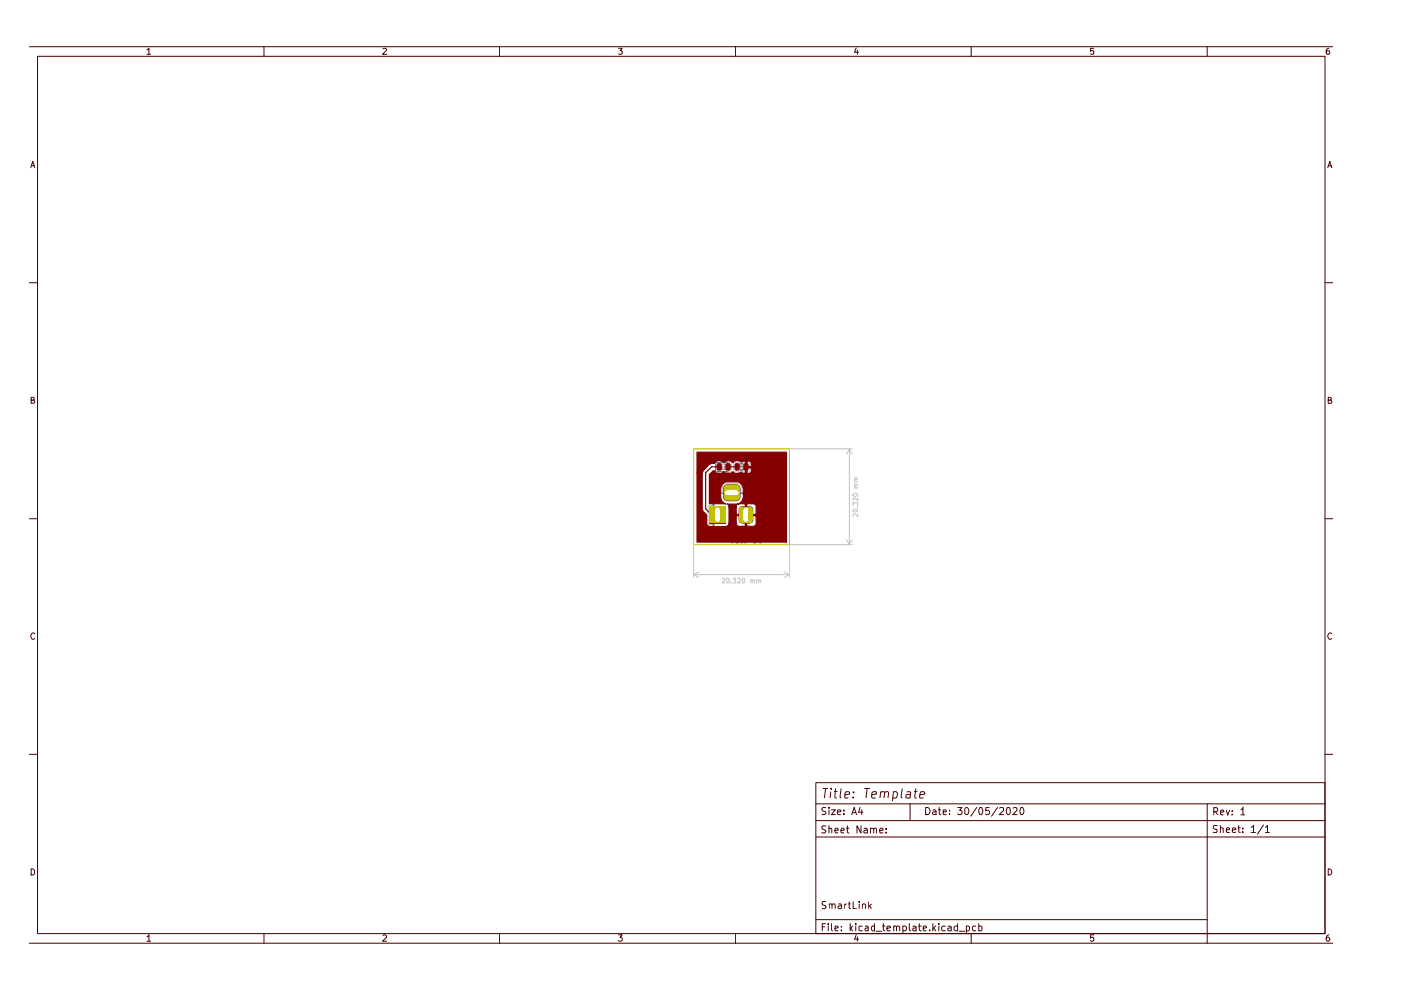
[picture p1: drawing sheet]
<svg xmlns="http://www.w3.org/2000/svg" width="297mm" height="210mm" viewBox="0 0 297 210" stroke-linecap="round" stroke-linejoin="round" font-family="sans-serif">
<g fill="none" stroke="#480000" stroke-width=".21">
<path d="M6.3 9.9h276.3M8 11.9h272.9v186.1h-272.9zM31.2 10.6l.4-.4v1.3M31.2 11.5h.7M56 9.9v2M81.2 10.3l.5-.1 .3 .4-.9 .9h.9M105.9 9.9v2M131.1 10.2h.8l-.4 .6h.4v.6h-.8M156 9.9v2M181.5 10.2l-.3 .9h.8M181.8 10.7v.8M205.9 9.9v2"/>
<path d="M231.9 10.2h-.7v.6h.7v.6h-.7M255.9 9.9v2M281.8 10.2l-.5 .1v.2v.9a.42 .42 0 0 0 .6-.1 .42 .42 0 0 0-.1-.5h-.5l-.1 .2M6.5 35.6l.4-1.4 .5 1.4M6.6 35.1h.7M281.5 35.6l.4-1.4 .5 1.4M281.6 35.1h.7M6.3 59.9h1.7M280.9 59.9h1.7M6.6 84.8h.6v-.5l-.6-.1v1.3h.5l.3-.4-.4-.3M281.6 84.8h.6v-.5l-.6-.1v1.3h.5l.3-.4-.4-.3M6.3 110h1.7"/>
<path d="M280.9 110h1.7M7.4 134.4a.57 .57 0 0 0-.8 0 .57 .57 0 0 0 0 .8l.3 .4 .5-.2M282.4 134.4a.57 .57 0 0 0-.8 0 .57 .57 0 0 0 0 .8l.3 .4 .5-.2M6.3 159.9h1.7M280.9 159.9h1.7M173 165.9h107.9v32.1h-107.9zM173 177.5h107.9M173 170.4h107.9M173 174h107.9M174.5 167.2h1.1M175 167.2l-.2 2M175.1 171.3l-.6-.1-.3 .3 .3 .5 .5 .1 .1 .4-.3 .2-.6-.1"/>
<path d="M175.1 175.2h-.8v.6l.7 .2 .1 .4-.3 .2-.6-.1M175.8 171.2v.2M175.8 175.8l.1-.2 .4 .1 .1 .9M175.8 171.7v1M175.8 175.1v1.5M176.1 167.9l-.1 1.3M176.2 167.2v.1M176.3 171.7h.8l-.8 1h.8M176.8 167.9h.8M177 176.1l.7-.1-.2-.4-.4 .1-.1 .7 .2 .2 .4-.1M177.2 167.2l-.2 1.7 .1 .2 .3 .1M177.5 172.2l.8-.2-.1-.2-.4-.1-.3 .3v.6l.3 .1 .4-.1"/>
<path d="M178.3 176.1l.7-.1-.2-.4-.4 .1-.1 .7 .2 .2 .4-.1M178.4 167.2l-.3 1.7 .3 .3M178.9 172.6v.1M178.9 171.8v.2M179.1 168.5l1-.1-.1-.5a.6 .6 0 0 0-.8 .2l-.1 1h.8M179.4 175.6h.6M179.7 175.1v1.3l.3 .2M180.6 172.7l.5-1.5 .5 1.5M180.8 172.3h.6M180.9 169v.2M181 167.9v.2M182.4 171.2l-.4 1h1"/>
<path d="M182.5 175.1v1.5l-.8-1.5v1.5M182.7 171.7v1M183.2 175.7h.6l.1 .9M183.3 167.2h1.1M183.9 167.2l-.3 2M183.9 176h-.5l-.3 .3 .3 .3 .5-.1M184.6 175.8l.1-.1a.36 .36 0 0 1 .6 .2v.7M184.6 175.6v1M184.9 168.5l.9-.1v-.5h-.6l-.3 .2v1h.7M185.3 175.9l.1-.3 .4 .1v.9M186.5 176.1l.7-.1v-.3l-.5-.1-.2 .3v.5l.2 .2 .5-.1M186.7 168l.3-.1h.5l-.1 1.3"/>
<path d="M186.7 167.9l-.1 1.3M187.6 168.1a.47 .47 0 0 1 .4-.3 .47 .47 0 0 1 .4 .3l-.1 1.1M187.9 176.4v.2M187.9 175.7v.2M189.4 167.9a.64 .64 0 0 1 .8 .1l-.1 1-.3 .2-.5-.1M189.4 167.9l-.2 2M191.3 167.2l-.2 1.7 .2 .3M192.2 167.9h.8l-.1 1.3M193 170.4v3.6M193.1 168.4l-.9 .1-.1 .2v.4h.9M193.8 167.9h.7M194.2 167.2l-.3 1.7 .1 .2 .4 .1"/>
<path d="M195 168.5l1-.1v-.5h-.8l-.3 1 .3 .3 .6-.1M196.3 171.2a.78 .78 0 0 1 .9 .8 .78 .78 0 0 1-.9 .7zM197.8 171.8h.6l.1 .9M198.5 172l-.5 .1-.3 .3 .3 .3 .5-.1M199 171.7h.5M199.1 171.2v1.4l.4 .1M200 172.2l.7-.2-.1-.2h-.6v.8h.6M201.3 172.6v.1M201.3 171.8v.2M203 171.2h1l-.5 .6 .5 .2v.5l-.4 .2h-.4l-.2-.1M204.6 171.4l.3-.2a.82 .82 0 0 1 .5 .8 .82 .82 0 0 1-.5 .7l-.3-.2zM207.1 171.2l-1.3 1.9"/>
<path d="M207.7 171.3l.2-.1a.89 .89 0 0 1 .3 1.4l-.2 .1a.78 .78 0 0 1-.6-.6 .78 .78 0 0 1 .3-.7zM209.7 171.2h-.7v.8l.1-.2h.4l.3 .2v.5l-.3 .2h-.4l-.1-.1M211.5 171.2l-1.3 1.9M211.9 171.4l.3-.2 .5 .1 .1 .6-1 .8h1M213.7 171.2a.89 .89 0 0 1 .3 1.4l-.1 .1a.88 .88 0 0 1-.2-1.5zM214.8 171.4l.6-.2 .2 .4-.9 1.1h.9M216.4 171.3l.2-.1a.82 .82 0 0 1 .5 .8 .82 .82 0 0 1-.5 .7 1.1 1.1 0 0 1-.2-1.4zM255.9 170.4v29.6M257.3 172.1h.6a.47 .47 0 0 0 .3-.4 .47 .47 0 0 0-.3-.5h-.6v1.6M257.7 172.1l.5 .7M258.1 175.1l-.6-.1-.3 .4a.63 .63 0 0 0 .8 .5v.5h-.8M258.7 175.7l.2-.2 .4 .1v.9"/>
<path d="M258.7 175v1.5M258.8 172.3l.7-.2-.2-.4-.4 .1-.1 .8 .2 .2 .4-.1M260 171.7l.3 1.1 .4-1.1M260 176l.7-.1v-.3l-.4-.1-.3 .3 .1 .6h.6M261.2 172.6v.2M261.2 171.8v.2M261.3 176l.7-.1v-.3l-.5-.1-.2 .3 .1 .6h.6M262.5 175.5h.5M262.6 175v1.3l.4 .2M263 171.7h.2l.3-.5v1.6M263 172.8h.9M263.5 176.4v.1"/>
<path d="M263.5 175.6v.2M265.3 175.4l.5-.4v1.5M265.3 176.5h.9M267.9 174.9l-1.3 2M268.3 175.4l.4-.4v1.5M268.3 176.5h.9M6.3 200h276.3M6.6 184.2a.71 .71 0 0 1 .7 .5 .71 .71 0 0 1-.2 .8h-.5zM31.2 198.6l.4-.4v1.4M31.2 199.6h.7M56 198v2M81.2 198.4l.2-.2h.3l.3 .4-.9 1h.9"/>
<path d="M105.9 198v2M131.1 198.2h.8l-.4 .5 .4 .2v.5l-.2 .2h-.4l-.2-.2M156 198v2M173 195h82.9M174.3 196.5h.5M175 195.8h-.7v1.6M175.1 191.2h-.7v.6l.6 .3 .1 .3-.2 .3-.6-.1M175.6 195.8v.2M175.6 196.3v1.1M175.8 191.8l.2-.2 .3 .1 .1 1M175.8 191.6v1.1M176.3 195.8v1.3l.2 .3"/>
<path d="M176.4 191.9a.35 .35 0 0 1 .3-.3 .35 .35 0 0 1 .4 .3v.8M177 196.8l.7-.1-.2-.4h-.3l-.2 .2v.6l.2 .3 .4-.1M177.8 191.7h.6v1M178.4 197.2v.2M178.4 196.4v.1M178.4 192.1h-.5l-.2 .2 .2 .4 .5-.1M179.1 191.6v1.1M179.5 191.6l-.4 .4M179.9 191.6h.5M180 191.1v1.4l.4 .2M180.3 195.8v1.6M180.3 196.8l.5 .6"/>
<path d="M180.8 196.3l-.5 .6M180.9 191.1v1.6h.8M181.4 195.8v.2M181.4 196.3v1.1M181.5 198.2l-.3 .9h.8M181.8 198.6v1M182.2 191.1v.2M182.2 191.6v1.1M182.8 196.4l-.4-.1-.3 .2v.7l.3 .2 .4-.1M182.8 191.8l.1-.1a.36 .36 0 0 1 .6 .2v.8M182.8 191.6v1.1M183.5 196.4l.4-.1 .2 .2v.9"/>
<path d="M184.1 196.7l-.7 .2 .2 .5 .5-.1M184.2 191.1v1.6M184.4 192.1l.4 .6M184.8 191.6l-.6 .6M185.4 196.4l-.4-.1-.3 .3v.4l.3 .4 .4-.1M185.4 195.8v1.6M185.8 197.4h1.1M187.1 196.3h.5M187.3 195.8v1.3l.3 .3M188 196.8l.8-.1-.1-.3-.4-.1-.3 .2 .1 .8h.6M189.5 196.5l.2-.2 .4 .2v.9M189.5 196.3v1.1"/>
<path d="M190.1 196.5l.2-.2 .5 .2v.9M191.4 196.4a.52 .52 0 0 1 .8 .2l-.2 .7h-.6M191.4 196.3v1.6M192.8 195.8v1.3l.2 .3M193.5 196.4l.5-.1 .2 .2v.9M194.2 196.7l-.7 .1v.5h.7M194.7 196.3h.6M194.9 195.8v1.3l.4 .3M195.7 196.8l.7-.1-.1-.4h-.4l-.2 .2v.6l.2 .3 .4-.1M197.1 197.2v.2M197.8 195.8v1.6M198 196.8l.4 .6"/>
<path d="M198.4 196.3l-.6 .6M199.1 195.8v.2M199.1 196.3v1.1M200.4 196.4a.52 .52 0 0 0-.8 .2l.2 .7h.6M201 196.4l.4-.1 .3 .2v.9M201.7 196.7l-.8 .2 .3 .5 .5-.1M203 196.4a.52 .52 0 0 0-.7 .2l.1 .7h.6M203 195.8v1.6M203.4 197.4h1.2M204.9 196.4l.4-.1 .3 .3v.4l-.3 .4-.4-.1M204.9 196.3v1.6M205.9 198v2"/>
<path d="M206.8 196.4l-.4-.1-.2 .3v.4l.2 .4 .4-.1M207.5 196.4l.4-.1 .3 .2v.7l-.3 .2-.4-.1M207.5 195.8v1.6M231.9 198.2h-.7v.7l.2-.2 .5 .2-.1 .6-.4 .1-.2-.2M281.6 184.2a.71 .71 0 0 1 .7 .5 .71 .71 0 0 1-.2 .8h-.5zM281.8 198.2l-.5 .2a.92 .92 0 0 0 .1 1.2h.3l.2-.3v-.3l-.2-.3h-.3l-.2 .3"/>
</g>
<g fill="#848400">
<path d="M153.8 102.8l2.6-.1 .4 .3 .2 .4v2.1l-.4 .6-.3 .2h-2.3l-.4-.3-.3-.5v-2.1z"/>
<path d="M156.7 107.7l.4-.3h2.1l.4 .3 .1 2.8-.2 .2-.5 .3h-1.7l-.5-.3-.2-.2z"/>
<path d="M150.4 107.4h3.5v3.6h-3.5z"/>
</g>
<path d="M147.1 95.2h20.3v20.3h-20.3z" fill="none" stroke="#c2c200" stroke-width=".21"/>
<g fill="none" stroke="#c2c2c2" stroke-width=".21">
<path d="M151.7 98h3.4v2h-3.4zM155.5 98h3.4v2h-3.4zM167.4 95.2h13.3M180.1 95.2v20.3M180.1 95.2l.6 1.2M180.1 95.2l-.6 1.2M147.1 115.5v6.9M151.1 104.4h2.1v-2h3.9v2h9v9.5h-15v-2.7h-1v-4h1zM179.5 114.4l.6 1.1M180.7 115.5h-13.3v6.9M180.7 114.4l-.6 1.1M180.8 107.2v-.7l.4 .3 .2-.3 .4 .1v.6"/>
<path d="M180.8 104.8l.2-.2h.6l.3 .4-.7 .2-.4-.1zM180.9 108a.68 .68 0 0 1 1 .3 .54 .54 0 0 1-.6 .3 .54 .54 0 0 1-.5-.5zM181.2 103.5h.7M181.2 102.1h.7M181.8 107.5h.1M181.9 108.9v.7l-.8-.7-.3 .2 .1 .4M181.9 105.6v.6l-.8-.6-.3 .1 .1 .5M181.9 103h-.7l.1 .5M181.9 102.6h-.7v.4h.2M181.9 101.7l-.7 .1 .1 .3M181.9 101.3h-.7v.3l.2 .1M147.1 121.8h20.3"/>
<path d="M147.1 121.8l1.1 .6M148.2 121.2l-1.1 .6M153.1 122.7l.4-.1 .2 .2-.6 .8h.6M154.1 122.7l.2-.1 .3 .2v.6l-.3 .2a.58 .58 0 0 1-.2-.9zM155 123.5v.1M155.4 122.6h.6l-.3 .4h.3v.4l-.1 .2-.5-.1M156.4 122.7h.6v.3l-.6 .6h.6M157.4 122.8l.2-.2 .3 .2v.6l-.2 .2-.3-.2zM159.2 123l.2-.1 .2 .2v.5M159.2 122.9v.7M159.6 123.1l.1-.2 .3 .2v.5M160.4 123h.5v.6"/>
<path d="M160.4 122.9v.7M160.9 123.1l.1-.2 .3 .1v.6M166.3 121.2l1.1 .6M167.4 121.8l-1.1 .6"/>
</g>
<g fill="none" stroke="#848484" stroke-width=".21">
<path d="M152.4 98.7l.3-.3h1.7v1.2h-2zM153.1 98.8v.5h.3M153.5 98.9l.1-.1v.5M153.5 99.3h.3M156.2 98.4h2v1.2h-2zM156.9 99h.3v-.2h-.3v.5M157 99l.2 .3M157.4 98.9l.1-.1v.5M157.4 99.3h.3M152.1 113.6h13.8v-9h-14.5v8.3l.7 .8M152.3 100.1v1h.4M153.1 100.6h.3"/>
<path d="M153.6 100.1h-.5v1h.5M154 100.1a.59 .59 0 0 1 .6 .3 .59 .59 0 0 1-.2 .7h-.4zM154.9 111.6v.7l-.2 .2h-.3M155.3 111.8l.2-.2v.9M155.3 112.5h.5M155.6 114.1v.7l-.4 .3M156 114.5h.5v.6M156.5 114.7l-.5 .1 .1 .3h.4M156.5 100.4l.2-.3v1M156.5 101.1h.6M157.4 114.5h-.3l-.2 .1v.3l.2 .2h.3M157.5 100.1v1"/>
<path d="M157.6 100.5l.4 .6M157.8 114.1v1M157.9 114.7l.3 .4M158 100.1l-.5 .6M158.2 114.5l-.4 .3M158.7 114.7h.7M159.9 114.1h.4a.58 .58 0 0 1 .1 .7 .58 .58 0 0 1-.5 .3zM161.5 114.2l-.5-.1-.1 .3v.5l.2 .2 .4-.1M162.4 104.6v9"/>
</g>
<g fill="#840000">
<path d="M153.8 98.5l.2-.2h.7l.2 .2v1.1l-.2 .1h-.6l-.3-.1z"/>
<path d="M152 98.5l.1-.2h.7l.2 .2-.1 1.2h-.7l-.2-.1z"/>
<path d="M157.6 98.5l.2-.2h.7l.2 .2v1.1l-.2 .1h-.6l-.3-.1z"/>
<path d="M155.9 98.4l.7-.1 .2 .2-.1 1.2h-.7l-.2-.1z"/>
</g>
<g fill="none" stroke="#008484" stroke-width=".21">
<path d="M152.7 96.8v1h.5M153.5 97.1l.3-.3v1M153.5 97.8h.6M154.4 98h-2.7v2h2.7M156.5 97.4h.4l.2-.2v-.3l-.6-.1v1M156.7 97.4l.4 .4M157 99.7h.5M157 98.3h.5M157.5 97.1l.2-.3v1M157.5 97.8h.5M151 112.9v1.1h1.1M153.2 104.6h-2v2.7"/>
<path d="M157.1 104.6h8.8v9.2h-14.7v-2.6M160.3 102.9v.6l-.4 .4M160.7 103.1l.3-.2v1M160.7 103.9h.6"/>
</g>
<g fill="#840084">
<path d="M153.8 102.8l2.6-.1 .4 .3 .2 .4v2.1l-.4 .6-.3 .2h-2.3l-.4-.3-.3-.5v-2.1z"/>
<path d="M156.7 107.7l.4-.3h2.1l.4 .3 .1 2.8-.2 .2-.5 .3h-1.7l-.5-.3-.2-.2z"/>
<path d="M150.4 107.4h3.5v3.6h-3.5z"/>
<path d="M153.8 98.4l.3-.2 .8 .1-.1 1.4h-1z"/>
<path d="M152 98.4l.1-.2h.6l.3 .2-.1 1.3h-.9z"/>
<path d="M157.6 98.4l.3-.2 .8 .1-.1 1.4h-1z"/>
<path d="M156 98.2h.5l.3 .2-.1 1.3h-.9v-1.3z"/>
</g>
<path d="M152.5 99h-1.6l-1.3 1.2v7.7l1.3 1.2h1.2M154.3 99h2" fill="none" stroke="#840000" stroke-width=".25"/>
<path d="M147.8 95.9h19v19h-19v-14.6h1.1v7.8l.9 1.1v2l.4 .3 3.8 .1 .6-.4v-.2h1.5v.2l.6 .4 1.2-.1 .1-2.2h.3v2.2h1.7l.3-.3v-1.7l-.2-.2h-3.8l-.2 .2v1.5h-1.5v-3.5h1.5v1.4l.2 .2h1.7v-2.1h.3v2.1h1.8l.2-.2v-1.7l-.2-.3-1.6-.1-.5 .2-.1-.2h-1.3l-.4 .3-.1 .4h-1.5l-.1-.4-.3-.2h2.1a1.59 1.59 0 0 0 1.3-1.5v-1.8a1.59 1.59 0 0 0-1.3-1.4h-2.2a1.59 1.59 0 0 0-1.3 1.4 3.1 3.1 0 0 0 .7 3l.4 .2h-3.5v-6.2l.9-.8 .8 .6h.9l.5-.4 .5 .4a1.71 1.71 0 0 0 1.4-.4l.5 .4h.9l.4-.3 .2 .3h.5l.2-.2v-1h.3l.1 1.2h.5l.2-.3v-.9h-1.2v-.3l.1-1.1h.3v1.1h.8l.1-.8-.6-.4-.3 .1-.7-.1-.5 .3a1.16 1.16 0 0 0-1.7 0l-.1 .1a1.29 1.29 0 0 0-1.9-.1v.1a1.4 1.4 0 0 0-1.7-.3l-.4 .5h-.7l-.4 .2-1.2 1.3-.2 .5h-1.1z" fill="#840000"/>
<path d="M147.8 95.9h19v19h-19v-14.6h1.1v7.8l.9 1.1v2l.4 .3 3.8 .1 .6-.4v-.2h1.5v.2l.6 .4 1.2-.1 .1-2.2h.3v2.2h1.7l.3-.3v-1.7l-.2-.2h-3.8l-.2 .2v1.5h-1.5v-3.5h1.5v1.4l.2 .2h1.7v-2.1h.3v2.1h1.8l.2-.2v-1.7l-.2-.3-1.6-.1-.5 .2-.1-.2h-1.3l-.4 .3-.1 .4h-1.5l-.1-.4-.3-.2h2.1a1.59 1.59 0 0 0 1.3-1.5v-1.8a1.59 1.59 0 0 0-1.3-1.4h-2.2a1.59 1.59 0 0 0-1.3 1.4 3.1 3.1 0 0 0 .7 3l.4 .2h-3.5v-6.2l.9-.8 .8 .6h.9l.5-.4 .5 .4a1.71 1.71 0 0 0 1.4-.4l.5 .4h.9l.4-.3 .2 .3h.5l.2-.2v-1h.3l.1 1.2h.5l.2-.3v-.9h-1.2v-.3l.1-1.1h.3v1.1h.8l.1-.8-.6-.4-.3 .1-.7-.1-.5 .3a1.16 1.16 0 0 0-1.7 0l-.1 .1a1.29 1.29 0 0 0-1.9-.1v.1a1.4 1.4 0 0 0-1.7-.3l-.4 .5h-.7l-.4 .2-1.2 1.3-.2 .5h-1.1z" fill="none" stroke="#840000" stroke-width=".25"/>
<g fill="#840000">
<path d="M153.8 98.5l.2-.2h.7l.2 .2v1.1l-.2 .1h-.6l-.3-.1z"/>
<path d="M152 98.5l.1-.2h.7l.2 .2-.1 1.2h-.7l-.2-.1z"/>
<path d="M157.6 98.5l.2-.2h.7l.2 .2v1.1l-.2 .1h-.6l-.3-.1z"/>
<path d="M155.9 98.4l.7-.1 .2 .2-.1 1.2h-.7l-.2-.1z"/>
</g>
<g fill="#c2c200">
<path d="M153.6 103l.5-.3 2.4 .1 .4 .5v2.3l-.2 .3-.3 .3-2.6-.1-.4-.5v-2.3z"/>
<path d="M156.7 107.8l.4-.4h2.1l.4 .4 .1 2.4-.2 .5-.4 .2h-2l-.3-.2-.2-.4z"/>
<path d="M150.4 107.4h3.5v3.5h-3.5z"/>
</g>
<g fill="#fff">
<path d="M155.7 104.2l.4-.2v.5v-.5a.5 .5 0 0 1 .5 .6 .5 .5 0 0 1-.6 .3 .5 .5 0 0 1-.3-.7z"/>
<path d="M153.9 104h.3v1a.5 .5 0 0 1-.5-.4 .5 .5 0 0 1 .2-.6z"/>
<path d="M154.2 104h1.9v1h-1.9z"/>
<path d="M157.7 110.2h1a.5 .5 0 0 1-.5 .5 .5 .5 0 0 1-.5-.5z"/>
<path d="M157.9 107.7a.5 .5 0 0 1 .8 .4h-1z"/>
<path d="M157.6 108.1h1.1v2.1h-1.1z"/>
<path d="M151.6 110.2h1a.5 .5 0 0 1-.5 .5 .5 .5 0 0 1-.5-.5z"/>
<path d="M151.9 107.7a.5 .5 0 0 1 .7 .4h-1z"/>
<path d="M151.6 108.1h1.1v2.1h-1.1z"/>
</g>
</svg>
